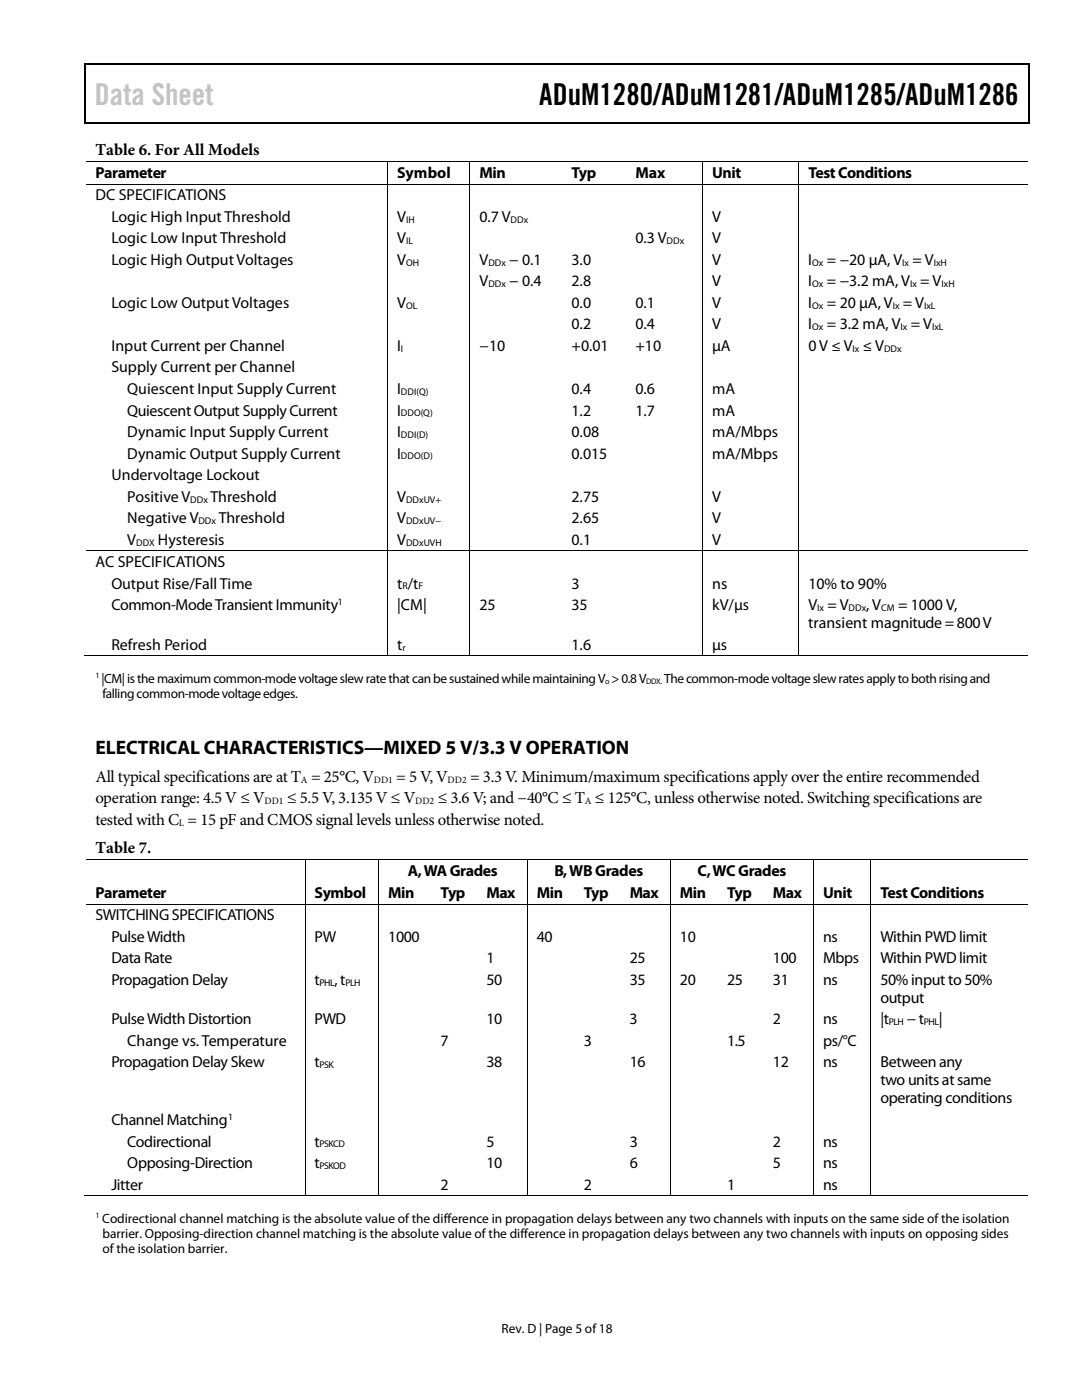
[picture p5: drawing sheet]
<svg xmlns="http://www.w3.org/2000/svg" width="216mm" height="279mm" viewBox="0 0 216 279" stroke-linecap="round" stroke-linejoin="round" font-family="sans-serif">
<defs><g id="words">
<text font-size="6" fill="#c1c1c1" x="18.9" y="20.9">Data Sheet</text>
<text font-size="6" x="107.6" y="20.9">ADuM1280/ADuM1281/ADuM1285/ADuM1286</text>
<text font-size="3.9" x="19" y="150.5">ELECTRICAL CHARACTERISTICS—MIXED 5 V/3.3 V OPERATION</text>
<g font-size="3.3">
<text x="19" y="30.9">Table 6. For All Models</text>
<text x="19" y="156">All typical specifications are at T = 25°C, V</text>
<text x="79.1" y="156">= 5 V, V</text>
<text x="93.8" y="156">= 3.3 V. Minimum/maximum specifications apply over the entire recommended</text>
<text x="19" y="160.3">operation range: 4.5 V ≤ V</text>
<text x="57.3" y="160.3">≤ 5.5 V, 3.135 V ≤ V</text>
<text x="87.3" y="160.3">≤ 3.6 V; and −40°C ≤ T ≤ 125°C, unless otherwise noted. Switching specifications are</text>
<text x="19.1" y="164.6">tested with C = 15 pF and CMOS signal levels unless otherwise noted.</text>
<text x="19.1" y="170.3">Table 7.</text>
</g>
<g font-size="3.2">
<text x="19" y="35.5">Parameter</text>
<text x="79.2" y="35.5">Symbol</text>
<text x="95.7" y="35.5">Min</text>
<text x="114" y="35.5">Typ</text>
<text x="126.8" y="35.5">Max</text>
<text x="142.1" y="35.5">Unit</text>
<text x="161.3" y="35.5">Test Conditions</text>
<text x="19" y="40">DC SPECIFICATIONS</text>
<text x="22.2" y="44.3">Logic High Input Threshold</text>
<text x="79.2" y="44.3">V</text>
<text x="95.7" y="44.3">0.7 V</text>
<text x="142.1" y="44.3">V</text>
<text x="22.2" y="48.6">Logic Low Input Threshold</text>
<text x="22.2" y="52.8">Logic High Output Voltages</text>
<text x="79.2" y="52.8">V</text>
<text x="79.2" y="48.6">V</text>
<text x="95.7" y="52.8">V</text>
<text x="101.6" y="52.8">− 0.1</text>
<text x="114" y="52.8">3.0</text>
<text x="126.8" y="48.6">0.3 V</text>
<text x="142.1" y="48.6">V</text>
<text x="142.1" y="52.8">V</text>
<text x="161.3" y="52.8">I</text>
<text x="165" y="52.8">= −20 µA, V = V</text>
<text x="95.7" y="57.2">V</text>
<text x="101.6" y="57.2">− 0.4</text>
<text x="114" y="57.2">2.8</text>
<text x="142.1" y="57.2">V</text>
<text x="161.3" y="57.2">I</text>
<text x="165" y="57.2">= −3.2 mA, V = V</text>
<text x="22.2" y="61.4">Logic Low Output Voltages</text>
<text x="79.2" y="61.4">V</text>
<text x="114" y="65.7">0.2</text>
<text x="114" y="61.4">0.0</text>
<text x="126.8" y="65.7">0.4</text>
<text x="126.8" y="61.4">0.1</text>
<text x="142.1" y="65.7">V</text>
<text x="142.1" y="61.4">V</text>
<text x="161.3" y="65.7">I</text>
<text x="161.3" y="61.4">I</text>
<text x="165" y="61.4">= 20 µA, V = V</text>
<text x="165" y="65.7">= 3.2 mA, V = V</text>
<text x="22.2" y="70">Input Current per Channel</text>
<text x="79.2" y="70">I</text>
<text x="95.7" y="70">−10</text>
<text x="114" y="70">+0.01</text>
<text x="126.8" y="70">+10</text>
<text x="142.1" y="70">µA</text>
<text x="161.3" y="70">0 V ≤ V ≤ V</text>
<text x="22.2" y="74.3">Supply Current per Channel</text>
<text x="25.4" y="78.6">Quiescent Input Supply Current</text>
<text x="25.4" y="82.9">Quiescent Output Supply Current</text>
<text x="79.2" y="82.9">I</text>
<text x="79.2" y="78.6">I</text>
<text x="114" y="78.6">0.4</text>
<text x="114" y="82.9">1.2</text>
<text x="126.8" y="78.6">0.6</text>
<text x="126.8" y="82.9">1.7</text>
<text x="142.1" y="78.6">mA</text>
<text x="142.1" y="82.9">mA</text>
<text x="25.4" y="87.2">Dynamic Input Supply Current</text>
<text x="79.2" y="87.2">I</text>
<text x="114" y="87.2">0.08</text>
<text x="142.1" y="87.2">mA/Mbps</text>
<text x="22.2" y="95.8">Undervoltage Lockout</text>
<text x="25.4" y="91.5">Dynamic Output Supply Current</text>
<text x="79.2" y="91.5">I</text>
<text x="114" y="91.5">0.015</text>
<text x="142.1" y="91.5">mA/Mbps</text>
<text x="25.4" y="100.1">Positive V</text>
<text x="42" y="100.1">Threshold</text>
<text x="79.2" y="100.1">V</text>
<text x="114" y="100.1">2.75</text>
<text x="142.1" y="100.1">V</text>
<text x="25.4" y="104.4">Negative V</text>
<text x="43.6" y="104.4">Threshold</text>
<text x="79.2" y="104.4">V</text>
<text x="114" y="104.4">2.65</text>
<text x="142.1" y="104.4">V</text>
<text x="19" y="113.2">AC SPECIFICATIONS</text>
<text x="25.4" y="108.7">V</text>
<text x="31.5" y="108.7">Hysteresis</text>
<text x="79.2" y="108.7">V</text>
<text x="114" y="108.7">0.1</text>
<text x="142.1" y="108.7">V</text>
<text x="22.2" y="117.5">Output Rise/Fall Time</text>
<text x="79.2" y="117.5">t /t</text>
<text x="114" y="117.5">3</text>
<text x="142.1" y="117.5">ns</text>
<text x="161.3" y="117.5">10% to 90%</text>
<text x="22.2" y="121.8">Common-Mode Transient Immunity</text>
<text x="79.2" y="121.8">|CM|</text>
<text x="95.7" y="121.8">25</text>
<text x="114" y="121.8">35</text>
<text x="142.1" y="121.8">kV/µs</text>
<text x="161.3" y="125.4">transient magnitude = 800 V</text>
<text x="161.3" y="121.8">V = V</text>
<text x="172.8" y="121.8">, V</text>
<text x="179.2" y="121.8">= 1000 V,</text>
<text x="22.2" y="129.7">Refresh Period</text>
<text x="79.2" y="129.7">t</text>
<text x="114" y="129.7">1.6</text>
<text x="142.1" y="129.7">µs</text>
<text x="19" y="179.2">Parameter</text>
<text x="62.8" y="179.2">Symbol</text>
<text x="77.5" y="179.2">Min</text>
<text x="81.4" y="174.8">A, WA Grades</text>
<text x="87.9" y="179.2">Typ</text>
<text x="97.1" y="179.2">Max</text>
<text x="107.1" y="179.2">Min</text>
<text x="110.6" y="174.8">B, WB Grades</text>
<text x="116.5" y="179.2">Typ</text>
<text x="125.6" y="179.2">Max</text>
<text x="135.7" y="179.2">Min</text>
<text x="139.2" y="174.8">C, WC Grades</text>
<text x="145.1" y="179.2">Typ</text>
<text x="154.2" y="179.2">Max</text>
<text x="164.3" y="179.2">Unit</text>
<text x="175.7" y="179.2">Test Conditions</text>
<text x="19" y="183.6">SWITCHING SPECIFICATIONS</text>
<text x="22.2" y="188">Pulse Width</text>
<text x="62.8" y="188">PW</text>
<text x="77.5" y="188">1000</text>
<text x="107.1" y="188">40</text>
<text x="135.7" y="188">10</text>
<text x="164.2" y="188">ns</text>
<text x="175.7" y="188">Within PWD limit</text>
<text x="22.2" y="192.2">Data Rate</text>
<text x="22.2" y="196.6">Propagation Delay</text>
<text x="62.8" y="196.6">t</text>
<text x="66.7" y="196.6">, t</text>
<text x="97.1" y="192.2">1</text>
<text x="97.1" y="196.6">50</text>
<text x="125.6" y="192.2">25</text>
<text x="125.6" y="196.6">35</text>
<text x="135.7" y="196.6">20</text>
<text x="145.1" y="196.6">25</text>
<text x="154.2" y="192.2">100</text>
<text x="154.2" y="196.6">31</text>
<text x="164.3" y="192.2">Mbps</text>
<text x="164.3" y="196.6">ns</text>
<text x="175.7" y="192.2">Within PWD limit</text>
<text x="175.7" y="196.6">50% input to 50%</text>
<text x="175.7" y="200.2">output</text>
<text x="22.2" y="204.4">Pulse Width Distortion</text>
<text x="25.4" y="208.7">Change vs. Temperature</text>
<text x="62.8" y="204.4">PWD</text>
<text x="87.9" y="208.7">7</text>
<text x="97.1" y="204.4">10</text>
<text x="116.5" y="208.7">3</text>
<text x="125.6" y="204.4">3</text>
<text x="145.1" y="208.7">1.5</text>
<text x="154.2" y="204.4">2</text>
<text x="164.2" y="204.4">ns</text>
<text x="164.3" y="208.7">ps/°C</text>
<text x="175.7" y="204.4">|t</text>
<text x="180.9" y="204.4">− t</text>
<text x="187.3" y="204.4">|</text>
<text x="22.2" y="213">Propagation Delay Skew</text>
<text x="62.8" y="213">t</text>
<text x="97.1" y="213">38</text>
<text x="125.6" y="213">16</text>
<text x="154.2" y="213">12</text>
<text x="164.3" y="213">ns</text>
<text x="175.7" y="213">Between any</text>
<text x="175.7" y="216.6">two units at same</text>
<text x="175.7" y="220.2">operating conditions</text>
<text x="22.2" y="224.5">Channel Matching</text>
<text x="25.4" y="228.8">Codirectional</text>
<text x="25.4" y="233.1">Opposing-Direction</text>
<text x="62.8" y="228.8">t</text>
<text x="62.8" y="233.1">t</text>
<text x="97.1" y="233.1">10</text>
<text x="97.1" y="228.8">5</text>
<text x="125.6" y="233.1">6</text>
<text x="125.6" y="228.8">3</text>
<text x="154.2" y="233.1">5</text>
<text x="154.2" y="228.8">2</text>
<text x="164.3" y="233.1">ns</text>
<text x="164.3" y="228.8">ns</text>
<text x="22.2" y="237.4">Jitter</text>
<text x="87.9" y="237.4">2</text>
<text x="116.5" y="237.4">2</text>
<text x="145.1" y="237.4">1</text>
<text x="164.3" y="237.4">ns</text>
</g>
<g font-size="2.7">
<text x="20.2" y="136.3">|CM| is the maximum common-mode voltage slew rate that can be sustained while maintaining V &gt; 0.8 V</text>
<text x="132.5" y="136.3">The common-mode voltage slew rates apply to both rising and</text>
<text x="20.4" y="139.3">falling common-mode voltage edges.</text>
<text x="20.4" y="244">Codirectional channel matching is the absolute value of the difference in propagation delays between any two channels with inputs on the same side of the isolation</text>
<text x="20.4" y="247">barrier. Opposing-direction channel matching is the absolute value of the difference in propagation delays between any two channels with inputs on opposing sides</text>
<text x="20.4" y="250">of the isolation barrier.</text>
<text x="100.1" y="266">Rev. D | Page 5 of18</text>
</g>
<g font-size="1.9">
<text x="81" y="44.4">IH</text>
<text x="101.9" y="44.4">DDx</text>
<text x="81" y="48.7">IL</text>
<text x="81" y="53">OH</text>
<text x="97.5" y="53">DDx</text>
<text x="133" y="48.7">DDx</text>
<text x="162.1" y="53">Ox</text>
<text x="180" y="53">Ix</text>
<text x="186.3" y="53">IxH</text>
<text x="97.5" y="57.3">DDx</text>
<text x="162.1" y="57.3">Ox</text>
<text x="181.6" y="57.3">Ix</text>
<text x="187.9" y="57.3">IxH</text>
<text x="81" y="61.6">OL</text>
<text x="162.1" y="61.6">Ox</text>
<text x="162.1" y="65.9">Ox</text>
<text x="178.1" y="61.6">Ix</text>
<text x="179.7" y="65.9">Ix</text>
<text x="184.4" y="61.6">IxL</text>
<text x="186" y="65.9">IxL</text>
<text x="80" y="70.2">I</text>
<text x="170.1" y="70.2">Ix</text>
<text x="176.4" y="70.2">DDx</text>
<text x="80" y="78.8">DDI(Q)</text>
<text x="80" y="83.1">DDO(Q)</text>
<text x="80" y="87.4">DDI(D)</text>
<text x="80" y="91.7">DDO(D)</text>
<text x="38" y="100.3">DDx</text>
<text x="81" y="100.3">DDxUV+</text>
<text x="39.6" y="104.6">DDx</text>
<text x="81" y="104.6">DDxUV−</text>
<text x="27.2" y="108.9">DDX</text>
<text x="81" y="108.9">DDxUVH</text>
<text x="80.3" y="117.6">R</text>
<text x="83.5" y="117.6">F</text>
<text x="67.4" y="120.7">1</text>
<text x="163.1" y="122">Ix</text>
<text x="169.3" y="122">DDx</text>
<text x="175.8" y="122">CM</text>
<text x="80.3" y="129.8">r</text>
<text x="52.8" y="160.5">DD1</text>
<text x="60" y="156.2">A</text>
<text x="74.6" y="156.2">DD1</text>
<text x="82.8" y="160.5">DD2</text>
<text x="89.3" y="156.2">DD2</text>
<text x="116.7" y="160.5">A</text>
<text x="35.7" y="164.8">L</text>
<text x="63.8" y="196.7">PHL</text>
<text x="68.9" y="196.7">PLH</text>
<text x="177.3" y="204.6">PLH</text>
<text x="184.4" y="204.6">PHL</text>
<text x="63.8" y="213.2">PSK</text>
<text x="45.6" y="223.4">1</text>
<text x="63.8" y="229">PSKCD</text>
<text x="63.8" y="233.3">PSKOD</text>
</g>
<g font-size="1.6">
<text x="19" y="135.4">1</text>
<text x="120.7" y="136.4">o</text>
<text x="128.9" y="136.4">DDX.</text>
<text x="19" y="243.1">1</text>
</g>
</g></defs>
<g fill="#000">
<path d="M16.9 12.7h.2v1h-.2zM16.9 12.7h.2v.3h-.2zM82.5 12.7h.3v.3h-.3zM205.1 12.7h.3v1h-.3zM205.1 12.7h.3v.3h-.3zM16.9 24.4h.2v.2h-.2zM77.3 32.1h.1v.2h-.1zM77.3 36.7h.1v.1h-.1zM82.3 24.4h.2v.2h-.2zM93.7 32.1h.2v.2h-.2zM93.7 36.7h.2v.1h-.2zM112.1 32.1h.2v.2h-.2z"/>
<path d="M112.1 36.7h.2v.1h-.2zM124.9 32.1h.2v.2h-.2zM124.9 36.7h.2v.1h-.2zM140.1 32.1h.2v.2h-.2zM140.1 36.7h.2v.1h-.2zM159.3 32.1h.2v.2h-.2zM159.3 36.7h.2v.1h-.2zM205.1 24.4h.3v.2h-.3zM77.3 109.9h.1v.1h-.1zM93.7 109.9h.2v.1h-.2zM112.1 109.9h.2v.1h-.2zM124.9 109.9h.2v.1h-.2z"/>
<path d="M140.1 109.9h.2v.1h-.2zM159.3 109.9h.2v.1h-.2zM77.3 130.8h.1v.2h-.1zM93.7 130.8h.2v.2h-.2zM111.9 130.8h.2v.2h-.2zM124.6 130.8h.2v.2h-.2zM140.1 130.8h.2v.2h-.2zM159.3 130.8h.2v.2h-.2zM60.8 171.5h.2v.2h-.2zM75.5 171.5h.2v.2h-.2zM105.1 171.5h.2v.2h-.2zM133.7 171.5h.2v.2h-.2z"/>
<path d="M162.3 171.5h.1v.2h-.1zM173.7 171.5h.2v.2h-.2zM60.8 180.3h.2v.2h-.2zM75.5 180.3h.2v.2h-.2zM86.1 180.3h.1v.2h-.1zM95.2 180.3h.1v.2h-.1zM105.1 180.3h.2v.2h-.2zM114.6 180.3h.2v.2h-.2zM123.7 180.3h.2v.2h-.2zM133.7 180.3h.2v.2h-.2zM143.2 180.3h.2v.2h-.2zM152.3 180.3h.2v.2h-.2z"/>
<path d="M162.3 180.3h.1v.2h-.1zM173.7 180.3h.2v.2h-.2zM60.8 238.5h.2v.2h-.2zM75.5 238.5h.2v.2h-.2zM85.8 238.5h.2v.2h-.2zM94.9 238.5h.2v.2h-.2zM105.1 238.5h.2v.2h-.2zM114.4 238.5h.2v.2h-.2zM123.5 238.5h.2v.2h-.2zM133.7 238.5h.2v.2h-.2zM143 238.5h.1v.2h-.1zM152.1 238.5h.1v.2h-.1z"/>
<path d="M162.3 238.5h.1v.2h-.1zM173.7 238.5h.2v.2h-.2z"/>
</g>
<path d="M17 13.7v10.7M17.1 12.8h65.4M82.8 12.8h122.3M205.2 13.7v10.7M17.1 24.5h188" fill="none" stroke="#000" stroke-width=".25"/>
<g fill="none" stroke="#000" stroke-width=".2">
<path d="M17.1 32.2h60.2M17.1 36.7h60.2M77.3 32.3v4.4M77.3 36.8v73.1M77.4 32.2h16.3M77.4 36.7h16.3M93.8 32.3v4.4M93.8 36.8v73.1M93.9 32.2h18.2M93.9 36.7h18.2M112.3 32.2h12.6M112.3 36.7h12.6"/>
<path d="M125.1 32.2h15M125.1 36.7h15M140.2 32.3v4.4M140.2 36.8v73.1M140.3 32.2h19M140.3 36.7h19M159.4 32.3v4.4M159.4 36.8v73.1M159.5 32.2h45.6M159.5 36.7h45.6M17.1 109.9h60.2M77.3 110v20.8"/>
<path d="M77.4 109.9h16.3M93.8 110v20.8M93.9 109.9h18.2M112.3 109.9h12.6M125.1 109.9h15M140.2 110v20.8M140.3 109.9h19M159.4 110v20.8M159.5 109.9h45.6M16.9 130.9h60.4M77.4 130.9h16.3M93.9 130.9h46.2"/>
<path d="M140.3 130.9h19M159.5 130.9h45.6M17.1 171.6h43.7M60.9 171.7v8.6M61 171.6h14.5M75.6 171.7v8.6M75.6 171.6h29.5M105.2 171.7v8.6M105.3 171.6h28.4M133.8 171.7v8.6M133.9 171.6h28.4M162.3 171.7v8.6"/>
<path d="M162.4 171.6h11.3M173.8 171.7v8.6M173.9 171.6h31.2M17.1 180.4h43.7M60.9 180.5v58M61 180.4h14.5M75.6 180.5v58M75.6 180.4h10.5M86.2 180.4h9M95.3 180.4h9.8M105.2 180.5v58M105.3 180.4h9.3"/>
<path d="M114.8 180.4h8.9M123.9 180.4h9.8M133.8 180.5v58M133.9 180.4h9.3M143.4 180.4h8.9M152.5 180.4h9.8M162.3 180.5v58M162.4 180.4h11.3M173.8 180.5v58M173.9 180.4h31.2M16.9 238.6h43.9M61 238.6h14.5"/>
<path d="M75.6 238.6h29.5M105.3 238.6h28.4M133.9 238.6h28.4M162.4 238.6h11.3M173.9 238.6h31.2"/>
</g>
<use href="#words"/>
</svg>
